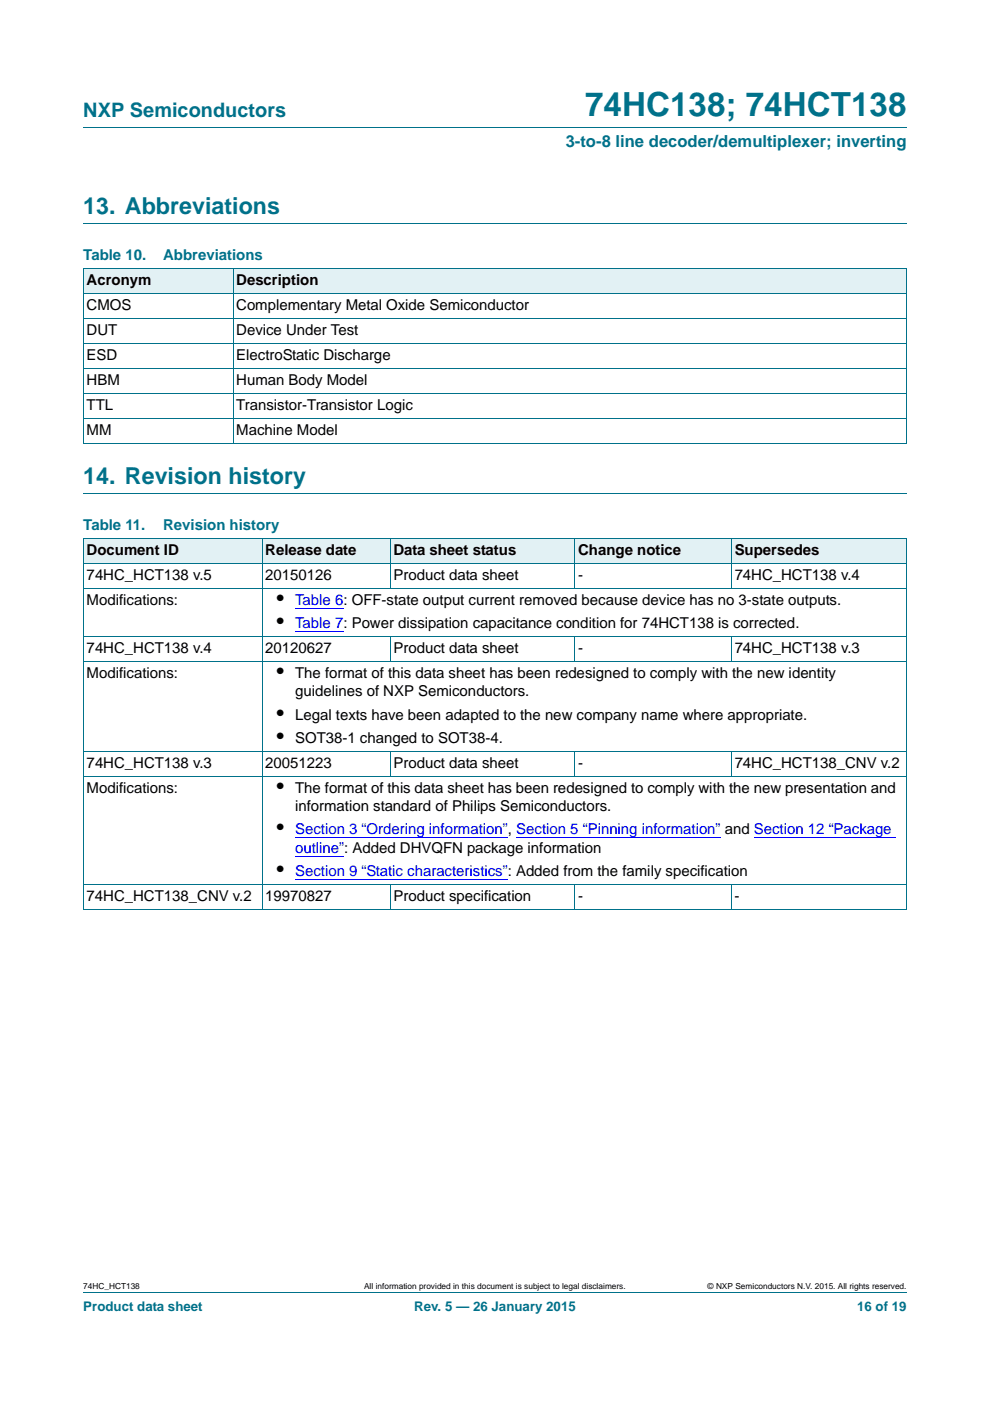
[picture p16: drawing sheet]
<svg xmlns="http://www.w3.org/2000/svg" width="210mm" height="297mm" viewBox="0 0 210 297" stroke-linecap="round" stroke-linejoin="round" font-family="sans-serif">
<defs><g id="words">
<text font-size="7" fill="#00718a" x="124.1" y="24.6">74HC138; 74HCT138</text>
<g font-size="4.9" fill="#00718a">
<text x="17.7" y="45.4">13. Abbreviations</text>
<text x="17.7" y="102.6">14. Revision history</text>
</g>
<text font-size="4.2" fill="#00718a" x="17.7" y="24.9">NXP Semiconductors</text>
<g font-size="4.2">
<text x="58.7" y="128.2">•</text>
<text x="58.7" y="133.2">•</text>
<text x="58.7" y="143.7">•</text>
<text x="58.7" y="152.6">•</text>
<text x="58.7" y="157.5">•</text>
<text x="58.7" y="168.1">•</text>
<text x="58.7" y="176.9">•</text>
<text x="58.7" y="185.7">•</text>
</g>
<text font-size="3.5" fill="#00718a" x="120" y="31.1">3-to-8 line decoder/demultiplexer; inverting</text>
<g font-size="3.2" fill="#00718a">
<text x="17.7" y="55.2">Table 10.</text>
<text x="34.6" y="55.2">Abbreviations</text>
<text x="17.7" y="112.4">Table 11.</text>
<text x="34.6" y="112.4">Revision history</text>
</g>
<g font-size="3.2">
<text x="18.4" y="60.5">Acronym</text>
<text x="18.4" y="65.8">CMOS</text>
<text x="50.1" y="65.8">Complementary Metal Oxide Semiconductor</text>
<text x="50.1" y="60.5">Description</text>
<text x="18.4" y="71.1">DUT</text>
<text x="50.1" y="71.1">Device Under Test</text>
<text x="18.4" y="76.4">ESD</text>
<text x="50.1" y="76.4">ElectroStatic Discharge</text>
<text x="18.4" y="81.7">HBM</text>
<text x="50.1" y="81.7">Human Body Model</text>
<text x="18.4" y="87">TTL</text>
<text x="50.1" y="87">Transistor-Transistor Logic</text>
<text x="18.4" y="92.3">MM</text>
<text x="50.1" y="92.3">Machine Model</text>
<text x="18.4" y="117.6">Document ID</text>
<text x="56.3" y="117.6">Release date</text>
<text x="83.4" y="117.6">Data sheet status</text>
<text x="122.6" y="117.6">Change notice</text>
<text x="155.8" y="117.6">Supersedes</text>
<text x="18.4" y="122.9">74HC_HCT138 v.5</text>
<text x="56.3" y="122.9">20150126</text>
<text x="83.5" y="122.9">Product data sheet</text>
<text x="122.6" y="122.9">-</text>
<text x="155.8" y="122.9">74HC_HCT138 v.4</text>
<text x="18.4" y="128.2">Modifications:</text>
<text x="18.4" y="138.5">74HC_HCT138 v.4</text>
<text x="18.4" y="143.7">Modifications:</text>
<text x="56.3" y="138.5">20120627</text>
<text x="62.6" y="143.7">The format of this data sheet has been redesigned to comply with the new identity</text>
<text x="83.5" y="138.5">Product data sheet</text>
<text x="122.6" y="138.5">-</text>
<text x="155.8" y="138.5">74HC_HCT138 v.3</text>
<text x="62.6" y="147.6">guidelines of NXP Semiconductors.</text>
<text x="62.6" y="152.6">Legal texts have been adapted to the new company name where appropriate.</text>
<text x="62.6" y="157.5">SOT38-1 changed to SOT38-4.</text>
<text x="18.4" y="162.8">74HC_HCT138 v.3</text>
<text x="56.3" y="162.8">20051223</text>
<text x="83.5" y="162.8">Product data sheet</text>
<text x="122.6" y="162.8">-</text>
<text x="155.8" y="162.8">74HC_HCT138_CNV v.2</text>
<text x="18.4" y="168.1">Modifications:</text>
<text x="62.6" y="168.1">The format of this data sheet has been redesigned to comply with the new presentation and</text>
<text x="62.6" y="172">information standard of Philips Semiconductors.</text>
<text x="18.4" y="191">74HC_HCT138_CNV v.2</text>
<text x="56.3" y="191">19970827</text>
<text x="83.5" y="191">Product specification</text>
<text x="122.6" y="191">-</text>
<text x="155.8" y="191">-</text>
</g>
<g font-size="3.2" fill="#00f">
<text x="62.6" y="128.2">Table 6: OFF-state output current removed because device has no 3-state outputs.</text>
<text x="62.6" y="133.2">Table 7: Power dissipation capacitance condition for 74HCT138 is corrected.</text>
<text x="62.6" y="176.9">Section 3 “Ordering information”, Section 5 “Pinning information” and Section 12 “Package</text>
<text x="62.6" y="180.8">outline”: Added DHVQFN package information</text>
<text x="62.6" y="185.7">Section 9 “Static characteristics”: Added from the family specification</text>
</g>
<g font-size="2.8" fill="#00718a">
<text x="17.7" y="277.9">Product data sheet</text>
<text x="87.8" y="277.9">Rev. 5 — 26 January 2015</text>
<text x="181.8" y="277.9">16 of 19</text>
</g>
<g font-size="1.8">
<text x="17.7" y="273.3">74HC_HCT138</text>
<text x="77.2" y="273.3">All information provided in this document is subject to legal disclaimers.</text>
<text x="150.1" y="273.3">© NXP Semiconductors N.V. 2015. All rights reserved.</text>
</g>
</g></defs>
<path d="M17.7 27h174.6M17.7 47.4h174.6M17.7 104.6h174.6M17.7 273.9h174.6" fill="none" stroke="#00718a" stroke-width=".21"/>
<g fill="#e2f1f4">
<path d="M17.7 57h31.7v5.3h-31.7z"/>
<path d="M49.4 57h142.9v5.3h-142.9z"/>
<path d="M17.7 114.1h37.9v5.3h-37.9z"/>
<path d="M55.6 114.1h27.1v5.3h-27.1z"/>
<path d="M82.7 114.1h39.2v5.3h-39.2z"/>
<path d="M121.9 114.1h33.2v5.3h-33.2z"/>
<path d="M155.1 114.1h37.2v5.3h-37.2z"/>
</g>
<path d="M62.6 128.9h10.2M62.6 133.9h10.2M62.6 177.6h44.1" fill="none" stroke="#00f" stroke-width=".21"/>
<path d="M106.7 177.5h1v.2h-1z" fill="#00f"/>
<path d="M109.5 177.6h42.3" fill="none" stroke="#00f" stroke-width=".21"/>
<path d="M151.8 177.5h1v.2h-1z" fill="#00f"/>
<path d="M159.9 177.6h30.1M62.6 181.5h9.4" fill="none" stroke="#00f" stroke-width=".21"/>
<path d="M72 181.4h1v.2h-1z" fill="#00f"/>
<path d="M62.6 186.4h44.1" fill="none" stroke="#00f" stroke-width=".21"/>
<path d="M106.7 186.4h1v.1h-1z" fill="#00f"/>
<g fill="none" stroke="#00718a" stroke-width=".21">
<path d="M17.6 57h174.7M17.7 57v37M49.4 56.9v37.1M192.3 57v37M17.6 62.3h174.7M17.6 67.6h174.7M17.6 72.8h174.7M17.6 78.1h174.7M17.6 83.4h174.7M17.6 88.7h174.7M17.6 94h174.7M17.6 114.1h174.7"/>
<path d="M17.6 119.4h174.7M17.7 114.2v78.6M55.6 114.1v78.7M82.8 114.1v10.6M122 114.1v10.6M155.1 114.1v10.6M192.3 114.2v78.6M17.6 124.7h174.7M17.6 134.9h174.7M82.8 134.9v5.4M122 134.9v5.4M155.1 134.9v5.4"/>
<path d="M17.6 140.2h174.7M17.6 159.3h174.7M82.8 159.2v5.4M122 159.2v5.4M155.1 159.2v5.4M17.6 164.6h174.7M17.6 187.5h174.7M17.6 192.8h174.7M82.8 187.5v5.3M122 187.5v5.3M155.1 187.5v5.3"/>
</g>
<use href="#words"/>
</svg>
